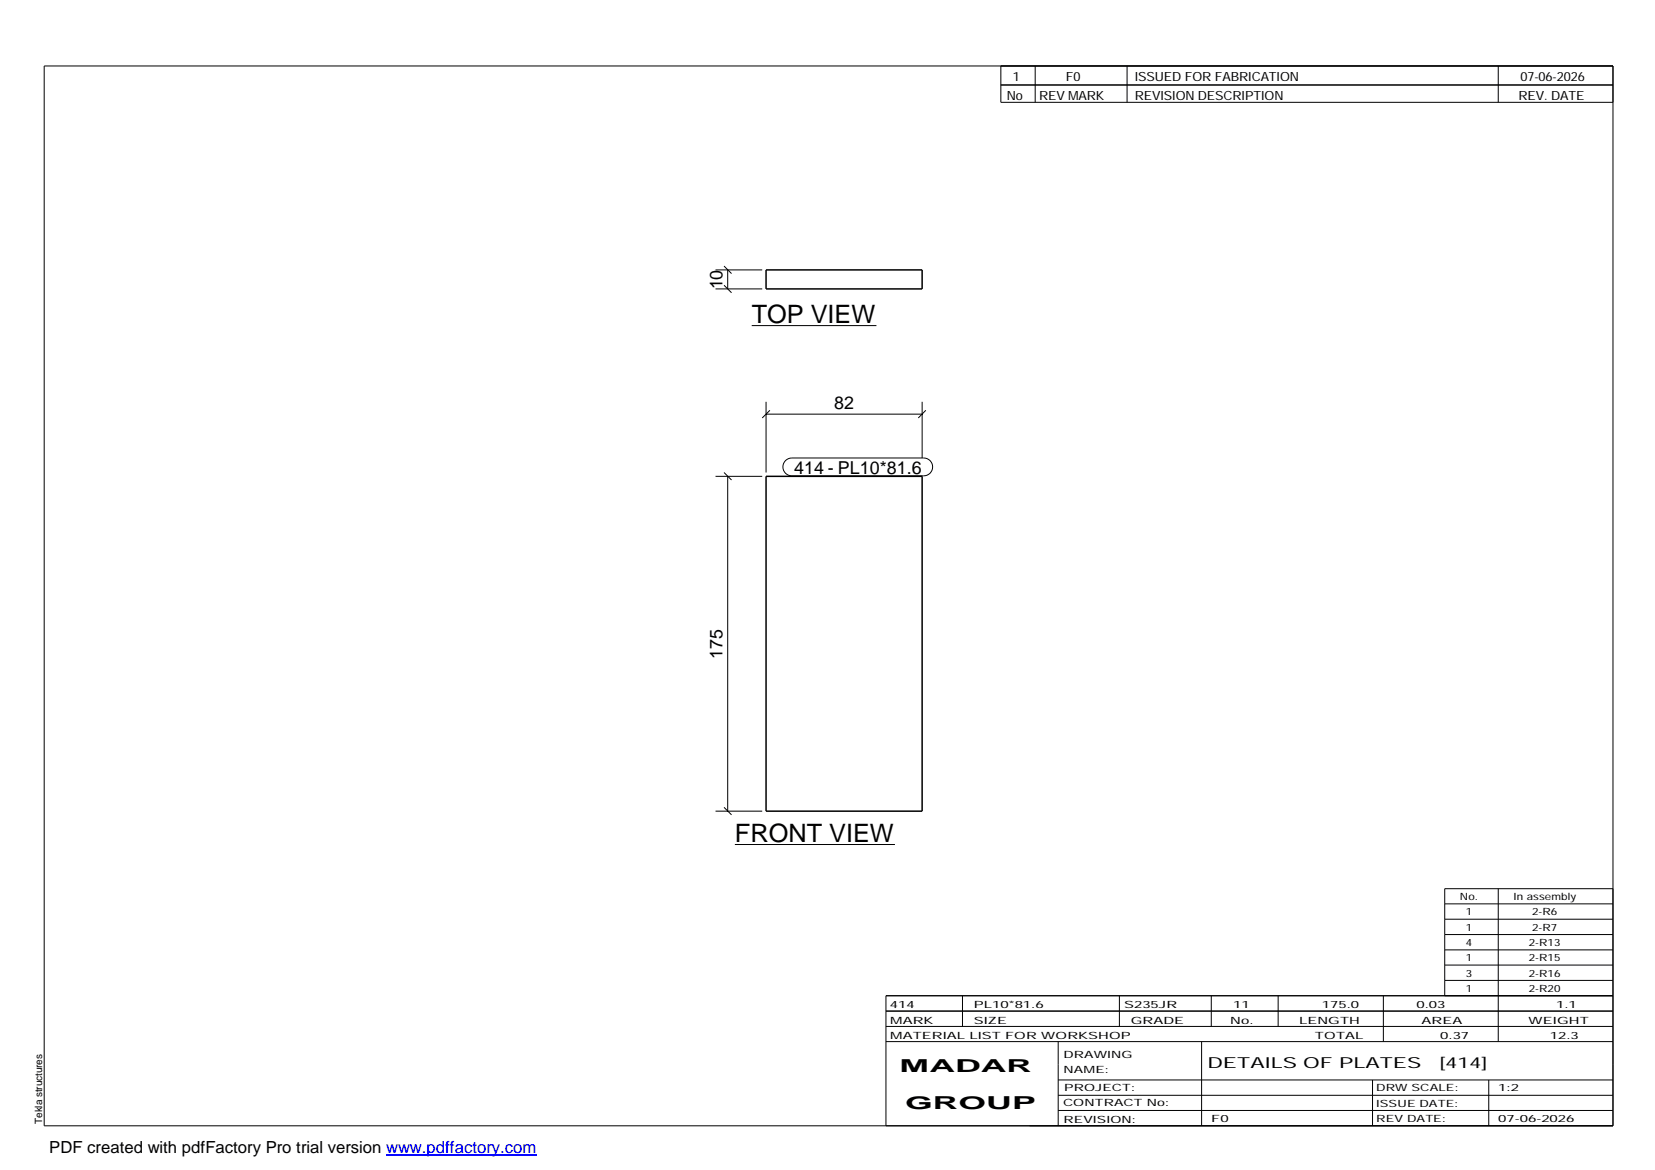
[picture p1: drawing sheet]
<svg xmlns="http://www.w3.org/2000/svg" width="420mm" height="297mm" viewBox="0 0 420 297" stroke-linecap="round" stroke-linejoin="round" font-family="sans-serif">
<defs><g id="words">
<g font-size="6.4">
<text x="190.8" y="81.9">TOP VIEW</text>
<text x="186.6" y="213.7">FRONT VIEW</text>
</g>
<g font-size="4.5">
<text x="183.4" y="73.5" transform="rotate(-90 183.4 73.5)">10</text>
<text x="211.8" y="103.7">82</text>
<text x="201.6" y="120.3">414 - PL10*81.6</text>
<text x="183.4" y="167.2" transform="rotate(-90 183.4 167.2)">175</text>
<text x="228.4" y="272.3">MADAR</text>
<text x="229.8" y="281.6">GROUP</text>
</g>
<text font-size="4.2" x="12.5" y="292.7">PDF created with pdfFactory Pro trial version www.pdffactory.com</text>
<g font-size="3.9">
<text x="306.5" y="271.3">DETAILS OF PLATES</text>
<text x="365.4" y="271.3">[414]</text>
</g>
<g font-size="3.2">
<text x="257.1" y="20.5">1</text>
<text x="270.6" y="20.5">F0</text>
<text x="288.1" y="20.5">ISSUED FOR FABRICATION</text>
<text x="386" y="20.5">07-06-2026</text>
<text x="255.6" y="25.5">No</text>
<text x="263.8" y="25.5">REV MARK</text>
<text x="288.1" y="25.5">REVISION DESCRIPTION</text>
<text x="385.5" y="25.5">REV. DATE</text>
</g>
<g font-size="2.5">
<text x="370.6" y="228.5">No.</text>
<text x="372.1" y="232.4">1</text>
<text x="384.3" y="228.5">In assembly</text>
<text x="389" y="232.4">2-R6</text>
<text x="372.1" y="236.3">1</text>
<text x="389" y="236.3">2-R7</text>
<text x="372.1" y="240.2">4</text>
<text x="372.1" y="244.1">1</text>
<text x="388.1" y="240.2">2-R13</text>
<text x="388.1" y="244.1">2-R15</text>
<text x="372.1" y="247.9">3</text>
<text x="372.1" y="251.8">1</text>
<text x="388.1" y="247.9">2-R16</text>
<text x="388.1" y="251.8">2-R20</text>
<text x="225.9" y="255.9">414</text>
<text x="247.3" y="255.9">PL10*81.6</text>
<text x="285.4" y="255.9">S235JR</text>
<text x="313.1" y="255.9">11</text>
<text x="335.6" y="255.9">175.0</text>
<text x="359.6" y="255.9">0.03</text>
<text x="395.1" y="255.9">1.1</text>
<text x="226" y="263.7">MATERIAL LIST FOR WORKSHOP</text>
<text x="226" y="259.9">MARK</text>
<text x="247.2" y="259.9">SIZE</text>
<text x="287.1" y="259.9">GRADE</text>
<text x="312.3" y="259.9">No.</text>
<text x="329.8" y="259.9">LENGTH</text>
<text x="333.8" y="263.7">TOTAL</text>
<text x="360.9" y="259.9">AREA</text>
<text x="365.6" y="263.7">0.37</text>
<text x="388.1" y="259.9">WEIGHT</text>
<text x="393.4" y="263.7">12.3</text>
<text x="270" y="268.5">DRAWING</text>
<text x="270" y="272.5">NAME:</text>
<text x="269.9" y="280.9">CONTRACT No:</text>
<text x="270.2" y="277">PROJECT:</text>
<text x="349.4" y="277.1">DRW SCALE:</text>
<text x="349.4" y="281">ISSUE DATE:</text>
<text x="380.4" y="277.1">1:2</text>
<text x="10.7" y="285.4" transform="rotate(-90 10.7 285.4)">Tekla structures</text>
<text x="270" y="285">REVISION:</text>
<text x="307.5" y="284.8">F0</text>
<text x="349.4" y="284.8">REV DATE:</text>
<text x="380.4" y="284.8">07-06-2026</text>
</g>
</g></defs>
<path d="M194.5 68.5h39.6v4.8h-39.6zM194.5 120.9h39.6v85h-39.6z" fill="none" stroke="#000" stroke-width=".38"/>
<g fill="none" stroke="#000" stroke-width=".25">
<path d="M11.2 16.7h398.3v269.1h-398.3zM254.1 16.7v9.3h155.4M262.8 16.7v9.3M286.1 16.7v9.3M380.4 16.7v9.3M254.1 21.6h155.4M181.7 73.3h11.8M181.7 68.5h11.8M183.8 72.4l1.9 1.9M183.8 67.5l1.9 2M184.7 68.5v4.8M190.8 82.7h31.7"/>
<path d="M183.8 120l1.9 1.9M194.5 105.1h39.6M194.5 102v18M195.5 104.2l-2 1.9M199.4 116.9l.8-.5 .8-.1h33.5a2.26 2.26 0 0 1 2.3 2.2 2.26 2.26 0 0 1-2.3 2.3h-33.5a2.27 2.27 0 0 1-2.1-1.4 2.27 2.27 0 0 1 .5-2.5zM234.1 102v14.3M235 104.2l-1.9 1.9M181.7 120.9h11.8M184.7 120.9v85M181.7 205.9h11.8M183.8 205l1.9 1.9M186.6 214.4h40.6"/>
<path d="M366.8 229.5h42.7M366.8 233.4h42.7M366.8 237.3h42.7M380.4 225.6v38.8M409.5 225.6h-42.7v27.2M224.9 256.7h184.6M244.3 252.8v7.8M284.2 252.8v7.8M307.5 252.8v7.8M324.5 252.8v7.8M351.2 252.8v11.6M366.8 241.2h42.7"/>
<path d="M366.8 245h42.7M366.8 248.9h42.7M409.5 252.8h-184.6v33M224.9 264.4h184.6M224.9 260.6h184.6M268.6 264.4v21.4M268.6 274.2h140.9M268.6 278.1h140.9M305.1 264.4v21.4M348.4 274.2v11.6M378 274.2v11.6M268.6 281.9h140.9"/>
</g>
<path d="M98 293.3h38.2" fill="none" stroke="#00f" stroke-width=".3"/>
<use href="#words"/>
</svg>
